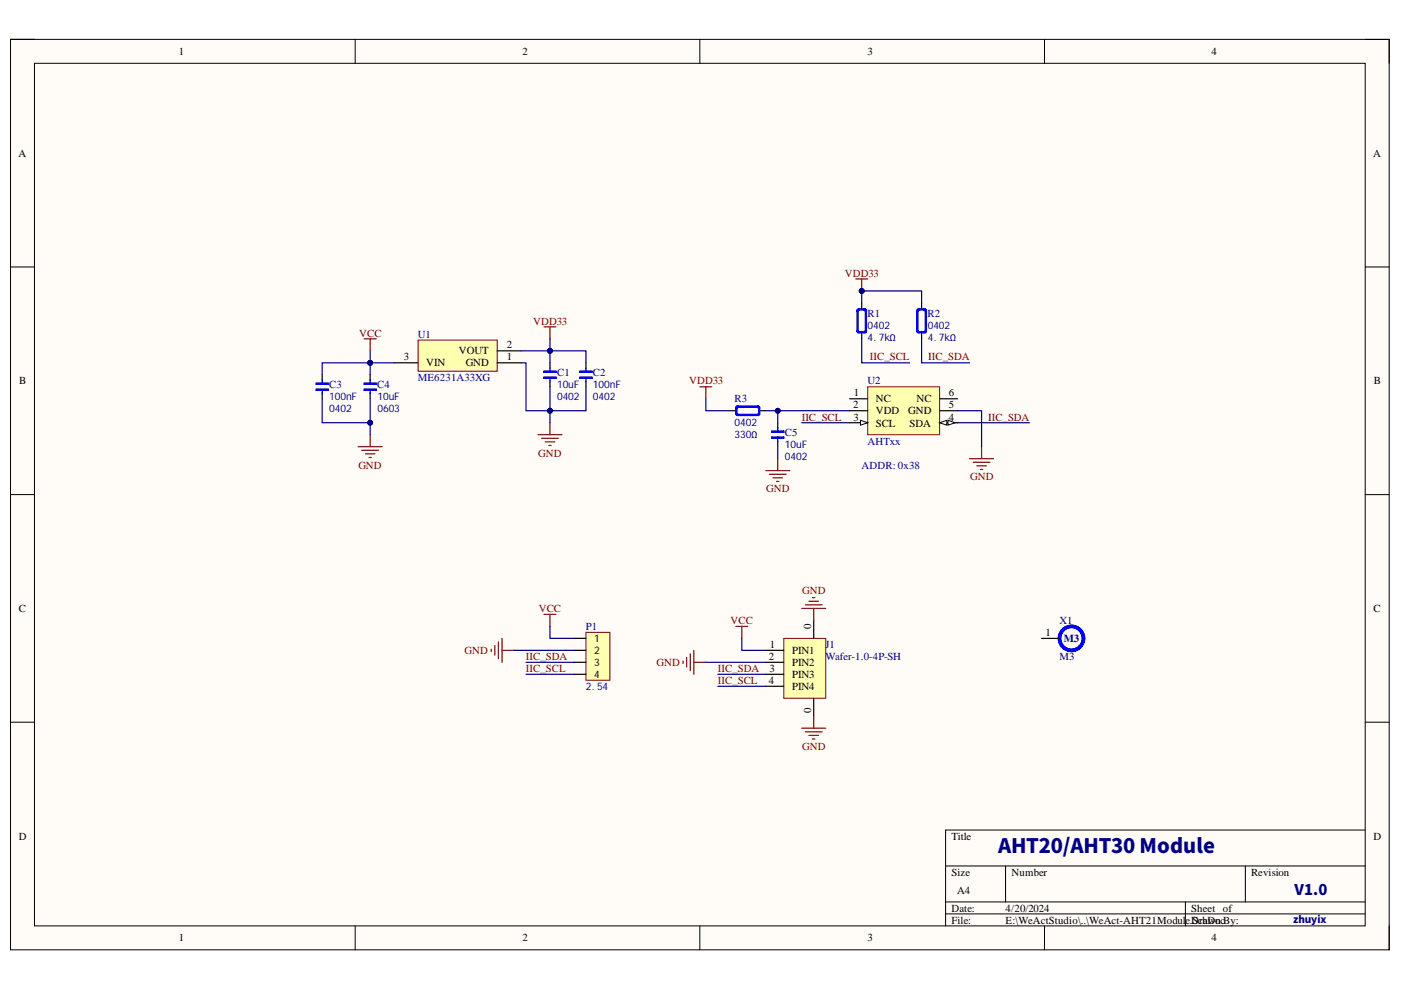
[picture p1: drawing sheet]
<svg xmlns="http://www.w3.org/2000/svg" width="297mm" height="210mm" viewBox="0 0 297 210" stroke-linecap="round" stroke-linejoin="round" font-family="sans-serif">
<defs><g id="words">
<text font-size="4.2" fill="#000080" x="211.6" y="180.9">AHT20/AHT30 Module</text>
<text font-size="3.1" fill="#000080" x="274.5" y="189.8">V1.0</text>
<g font-size="2.3">
<text x="37.9" y="11.7">1</text>
<text x="110.7" y="11.7">2</text>
<text x="183.9" y="11.7">3</text>
<text x="256.9" y="11.7">4</text>
<text x="3.9" y="33.3">A</text>
<text x="291.1" y="33.3">A</text>
<text x="85.6" y="76.4">3</text>
<text x="90.4" y="77.7">VIN</text>
<text x="97.3" y="75.2">VOUT</text>
<text x="98.7" y="77.7">GND</text>
<text x="107.5" y="76.4">1</text>
<text x="107.5" y="73.9">2</text>
<text x="4.1" y="81.5">B</text>
<text x="291.3" y="81.5">B</text>
<text x="180.9" y="86.6">2</text>
<text x="181" y="89.2">3</text>
<text x="181.1" y="84">1</text>
<text x="185.7" y="85.3">NC</text>
<text x="185.7" y="87.8">VDD</text>
<text x="192.6" y="87.8">GND</text>
<text x="194.3" y="85.3">NC</text>
<text x="201.2" y="89.2">4</text>
<text x="201.2" y="86.6">5</text>
<text x="201.2" y="84">6</text>
<text x="185.7" y="90.5">SCL</text>
<text x="192.8" y="90.5">SDA</text>
<text x="4" y="129.8">C</text>
<text x="291.2" y="129.8">C</text>
<text x="163.2" y="137.4">1</text>
<text x="172" y="133.3" transform="rotate(-90 172 133.3)">0</text>
<text x="221.7" y="134.8">1</text>
<text x="163" y="139.9">2</text>
<text x="163.1" y="142.5">3</text>
<text x="167.9" y="138.7">PIN1</text>
<text x="167.9" y="141.2">PIN2</text>
<text x="167.9" y="143.7">PIN3</text>
<text x="163" y="145">4</text>
<text x="167.9" y="146.3">PIN4</text>
<text x="172" y="151.2" transform="rotate(-90 172 151.2)">0</text>
<text x="4" y="178.1">D</text>
<text x="201.7" y="178.1">Title</text>
<text x="291.2" y="178.1">D</text>
<text x="201.7" y="185.7">Size</text>
<text x="214.5" y="185.7">Number</text>
<text x="265.2" y="185.7">Revision</text>
<text x="203" y="189.5">A4</text>
<text x="201.7" y="193.3">Date:</text>
<text x="201.7" y="195.8">File:</text>
<text x="213.2" y="193.3">4/20/2024</text>
<text x="213.2" y="195.8">E:\WeActStudio\..\WeAct-AHT21Modul</text>
<text x="251.4" y="195.8">e.Drawn</text>
<text x="252.6" y="193.3">Sheet of</text>
<text x="252.8" y="195.8">SchDocBy:</text>
<text x="37.9" y="199.6">1</text>
<text x="110.7" y="199.6">2</text>
<text x="183.9" y="199.6">3</text>
<text x="256.9" y="199.6">4</text>
</g>
<g font-size="2.3" fill="#800000">
<text x="179.1" y="58.7">VDD33</text>
<text x="76.1" y="71.3">VCC</text>
<text x="113" y="68.8">VDD33</text>
<text x="184.4" y="76.4">IIC_SCL</text>
<text x="196.8" y="76.4">IIC_SDA</text>
<text x="146.1" y="81.5">VDD33</text>
<text x="170" y="89.2">IIC_SCL</text>
<text x="209.5" y="89.2">IIC_SDA</text>
<text x="76" y="99.3">GND</text>
<text x="114.1" y="96.8">GND</text>
<text x="205.7" y="101.9">GND</text>
<text x="162.4" y="104.4">GND</text>
<text x="170.1" y="126">GND</text>
<text x="114.2" y="129.8">VCC</text>
<text x="154.9" y="132.3">VCC</text>
<text x="98.5" y="138.7">GND</text>
<text x="111.5" y="142.5">IIC_SCL</text>
<text x="111.5" y="139.9">IIC_SDA</text>
<text x="139.2" y="141.2">GND</text>
<text x="152.2" y="142.5">IIC_SDA</text>
<text x="152.2" y="145">IIC_SCL</text>
<text x="170.1" y="159">GND</text>
</g>
<g font-size="2.3" fill="#000080">
<text x="88.6" y="71.6">U1</text>
<text x="183.9" y="67.3">R1</text>
<text x="196.6" y="67.3">R2</text>
<text x="69.8" y="82.3">C3</text>
<text x="80" y="82.3">C4</text>
<text x="88.6" y="80.7">ME6231A33XG</text>
<text x="118.1" y="79.7">C1</text>
<text x="125.7" y="79.7">C2</text>
<text x="183.9" y="81.5">U2</text>
<text x="155.8" y="85.3">R3</text>
<text x="166.4" y="92.5">C5</text>
<text x="183.9" y="94.3">AHTxx</text>
<text x="182.7" y="99.3">ADDR: 0x38</text>
<text x="124.2" y="133.6">P1</text>
<text x="175.1" y="137.4">J1</text>
<text x="224.6" y="132.3">X1</text>
<text x="225.6" y="136.1">M3</text>
<text x="175.1" y="139.9">Wafer-1.0-4P-SH</text>
<text x="224.6" y="139.9">M3</text>
</g>
<g font-size="2.2" fill="#000080">
<text x="183.9" y="69.7">0402</text>
<text x="196.7" y="69.7">0402</text>
<text x="183.9" y="72.3">4.7kΩ</text>
<text x="196.7" y="72.3">4.7kΩ</text>
<text x="118.1" y="82.3">10uF</text>
<text x="125.7" y="82.3">100nF</text>
<text x="69.8" y="84.8">100nF</text>
<text x="69.8" y="87.3">0402</text>
<text x="80" y="84.8">10uF</text>
<text x="80" y="87.3">0603</text>
<text x="118.1" y="84.8">0402</text>
<text x="125.7" y="84.8">0402</text>
<text x="155.8" y="90.4">0402</text>
<text x="155.8" y="92.9">330Ω</text>
<text x="166.4" y="94.9">10uF</text>
<text x="166.4" y="97.5">0402</text>
<text x="124.2" y="146.3">2.54</text>
</g>
<g font-size="2.2">
<text x="126" y="136">1</text>
<text x="126" y="138.7">2</text>
<text x="126" y="141.2">3</text>
<text x="126" y="143.7">4</text>
</g>
<text font-size="2.1" fill="#000080" x="274.2" y="195.7">zhuyix</text>
</g></defs>
<path d="M2.2 8.3h292.3v193.1h-292.3z" fill-rule="evenodd" fill="#fffcf8"/>
<path d="M2.2 8.3h292.3v193.1h-292.3z" fill="none" stroke="#000" stroke-width=".21"/>
<path d="M7.3 13.4h282.1v182.9h-282.1z" fill-rule="evenodd" fill="#fffcf8"/>
<g fill="none" stroke="#000" stroke-width=".21">
<path d="M2.2 8.3h5.1M7.3 13.4h282.1v182.9h-282.1zM75.3 8.3v5.1M148.4 8.3v5.1M221.5 8.3v5.1M289.4 8.3h5.1v5.1M2.2 56.6h5.1M289.4 56.6h5.1M2.2 104.9h5.1M289.4 104.9h5.1M2.2 153.1h5.1M289.4 153.1h5.1"/>
<path d="M289.4 176h-88.9v20.3M75.3 196.3v5.1M148.4 196.3v5.1M200.5 183.6h88.9M200.5 191.2h88.9M200.5 193.8h88.9M213.2 183.6v7.6M221.5 196.3v5.1M251.3 191.2v5.1M264 183.6v7.6M294.5 196.3v5.1"/>
</g>
<path d="M154.7 87.1h1.3M161.1 87.1h1.3M164.9 89.6v1.3M164.9 93.4v1.3" fill="none" stroke="#000" stroke-width=".25"/>
<path d="M156 86.3l.3-.2h4.5l.3 .2v1.5l-.3 .3h-4.5l-.3-.3zM156 87.6l.5 .5M156.1 86.2h4.9v1.8h-4.9zM156.3 86.6l.2-.3h4.1l.2 .3v1l-.2 .2h-4.1l-.2-.2zM156.5 86.1l-.5 .5M160.6 86.1l.5 .5M161.1 87.6l-.5 .5M163.6 91.4h2.6v.3h-2.6zM163.6 92.7h2.6v.2h-2.6zM163.6 91.5h2.6M164.9 90.6v1.1M164.9 92.7v1" fill="none" stroke="#00f" stroke-width=".25"/>
<path d="M163.6 92.8h2.6" fill="none" stroke="#00f" stroke-width=".26"/>
<path d="M163.6 92.7h2.6v.2h-2.6zM163.6 91.4h2.6v.3h-2.6z" fill="none" stroke="#00f" stroke-width=".21"/>
<path d="M162.4 99.8h5M164.9 97.2v2.6M205.6 97.3h5M206.3 98h3.6M207.1 98.8h2M207.9 99.5h.5M208.1 94.7v2.6M163.1 100.6h3.6M163.9 101.3h2M164.6 102.1h.6" fill="none" stroke="#800000" stroke-width=".25"/>
<path d="M184 82h15.2v10.2h-15.2z" fill-rule="evenodd" fill="#ffffb0"/>
<path d="M184 82h15.2v10.2h-15.2z" fill="none" stroke="#800000" stroke-width=".21"/>
<path d="M180.1 84.5h3.9M180.1 87.1h3.9M180.1 89.6h3.9" fill="none" stroke="#000" stroke-width=".25"/>
<path d="M182.4 89.1l1.6 .5-1.6 .5z" fill="#f8fcff"/>
<path d="M182.4 89.1l1.6 .5-1.6 .5z" fill="none" stroke="#000" stroke-width=".21"/>
<path d="M199.2 89.6h3.8" fill="none" stroke="#000" stroke-width=".25"/>
<path d="M199.2 89.6l1.5-.5v1z" fill="#f8fcff"/>
<path d="M199.2 89.6l1.5-.5v1z" fill="none" stroke="#000" stroke-width=".21"/>
<path d="M201 89.1l1.5 .5-1.5 .5z" fill="#f8fcff"/>
<path d="M201 89.1l1.5 .5-1.5 .5z" fill="none" stroke="#000" stroke-width=".21"/>
<path d="M182.7 64.2v1.3M182.7 70.6v1.2M195.4 64.2v1.3M195.4 70.6v1.2M199.2 87.1h3.8M199.2 84.5h3.8" fill="none" stroke="#000" stroke-width=".25"/>
<path d="M181.4 59.1h2.6M182.7 59.1v2.6M148.4 82h2.5M149.6 82v2.5" fill="none" stroke="#800000" stroke-width=".25"/>
<g fill="none" stroke="#00f" stroke-width=".25">
<path d="M181.7 65.7l.2-.2h1.6l.2 .2v4.6l-.2 .3h-1.6l-.2-.3zM181.7 70.1l.5 .5M181.8 65.6h1.8v4.9h-1.8zM181.9 66l.3-.3h1l.3 .3v4.1l-.3 .2h-1l-.3-.2zM182.2 65.5l-.5 .5M183.2 65.5l.5 .5M183.7 70.1l-.5 .5M194.4 65.7l.2-.2h1.6l.2 .2v4.6l-.2 .3h-1.6l-.2-.3zM194.4 70.1l.5 .5M194.5 65.6h1.8v4.9h-1.8zM194.6 66l.3-.3h1l.3 .3v4.1l-.3 .2h-1l-.3-.2zM194.9 65.5l-.5 .5"/>
<path d="M195.9 65.5l.5 .5M196.4 70.1l-.5 .5"/>
</g>
<circle cx="182.7" cy="61.7" r=".51" fill="#000080"/>
<circle cx="182.7" cy="61.7" r=".51" fill="none" stroke="#000080" stroke-width=".21"/>
<path d="M88.6 72.1h16.8v6.6h-16.8z" fill-rule="evenodd" fill="#ffffb0"/>
<path d="M88.6 72.1h16.8v6.6h-16.8z" fill="none" stroke="#800000" stroke-width=".21"/>
<path d="M68.3 79.5v1.2M78.5 79.5v1.2M83.6 76.9h5M105.4 76.9h5.1M105.4 74.4h5.1M116.6 76.9v1.3M124.2 76.9v1.3M68.3 83.3v1.2M78.5 83.3v1.2M116.6 80.7v1.3M124.2 80.7v1.3" fill="none" stroke="#000" stroke-width=".25"/>
<g fill="none" stroke="#00f" stroke-width=".25">
<path d="M115.3 78.7h2.6v.3h-2.6zM115.3 80h2.6v.2h-2.6zM115.3 78.8h2.6M116.6 77.9v1.1M116.6 80v1M123 78.7h2.5v.3h-2.5zM123 80h2.5v.2h-2.5zM123 78.8h2.5M124.2 77.9v1.1M124.2 80v1M67 81.2h2.6v.3h-2.6zM67 82.5h2.6v.3h-2.6z"/>
<path d="M67 82.6h2.6M67 81.4h2.6M68.3 80.5v1M68.3 82.5v1M77.2 81.2h2.5v.3h-2.5zM77.2 82.5h2.5v.3h-2.5zM77.2 82.6h2.5M77.2 81.4h2.5M78.5 80.5v1M78.5 82.5v1M115.3 80.1h2.6M123 80.1h2.5"/>
</g>
<path d="M115.3 80h2.6v.2h-2.6zM115.3 78.7h2.6v.3h-2.6zM123 80h2.5v.2h-2.5zM123 78.7h2.5v.3h-2.5zM67 82.5h2.6v.3h-2.6zM67 81.2h2.6v.3h-2.6zM77.2 82.5h2.5v.3h-2.5zM77.2 81.2h2.5v.3h-2.5z" fill="none" stroke="#00f" stroke-width=".21"/>
<g fill="none" stroke="#800000" stroke-width=".25">
<path d="M77.2 71.8h2.5M78.5 71.8v2.6M115.3 69.3h2.6M116.6 69.3v2.5M75.9 94.7h5.1M76.7 95.5h3.6M77.5 96.2h2M78.2 97h.5M78.5 92.2v2.5M114.1 92.2h5M114.8 92.9h3.6M115.6 93.7h2"/>
<path d="M116.3 94.5h.6M116.6 89.6v2.6"/>
</g>
<path d="M124.2 134.1h5.1v10.1h-5.1z" fill-rule="evenodd" fill="#ffffb0"/>
<path d="M124.2 134.1h5.1v10.1h-5.1z" fill="none" stroke="#800000" stroke-width=".21"/>
<path d="M121.7 135.3h2.5M121.7 137.9h2.5M121.7 140.4h2.5M121.7 143h2.5" fill="none" stroke="#000" stroke-width=".25"/>
<path d="M166.2 135.4h8.9v12.6h-8.9z" fill-rule="evenodd" fill="#ffffb0"/>
<path d="M166.2 135.4h8.9v12.6h-8.9z" fill="none" stroke="#800000" stroke-width=".21"/>
<path d="M162.4 137.9h3.8M172.5 131.5v3.8M162.4 140.4h3.8M162.4 143h3.8M162.4 145.5h3.8M172.5 148v3.9" fill="none" stroke="#000" stroke-width=".25"/>
<g fill="none" stroke="#800000" stroke-width=".25">
<path d="M104.2 137.6v.5M104.9 136.9v2M105.7 136.1v3.6M106.4 135.3v5.1M106.4 137.9h2.6M115.3 130.3h2.6M116.6 130.3v2.5M145.6 139.4v2M146.3 138.7v3.5M147.1 137.9v5.1M156 132.8h2.5M157.3 132.8v2.5"/>
<path d="M170 129h5.1M170.7 128.2h3.6M171.5 127.5h2M172.3 126.7h.5M172.5 129v2.5M144.8 140.2v.5M147.1 140.4h2.5M170 154.4h5.1M170.7 155.2h3.6M171.5 155.9h2M172.3 156.7h.5M172.5 151.9v2.5"/>
</g>
<path d="M149.6 84.5v2.6h5.1M164.9 87.1v2.5" fill="none" stroke="#000080" stroke-width=".25"/>
<circle cx="164.9" cy="87.1" r=".51" fill="#000080"/>
<circle cx="164.9" cy="87.1" r=".51" fill="none" stroke="#000080" stroke-width=".21"/>
<path d="M182.7 71.8v5.1h10.2M182.7 61.7h12.7v2.5M195.4 71.8v5.1h10.2M164.9 94.7v2.5M170 89.6h10.1M203 87.1h5.1v7.6M203 89.6h15.3" fill="none" stroke="#000080" stroke-width=".25"/>
<circle cx="182.7" cy="61.7" r=".51" fill="#000080"/>
<circle cx="182.7" cy="61.7" r=".51" fill="none" stroke="#000080" stroke-width=".21"/>
<path d="M182.7 61.7v2.5" fill="none" stroke="#000080" stroke-width=".25"/>
<circle cx="182.7" cy="61.7" r=".51" fill="#000080"/>
<circle cx="182.7" cy="61.7" r=".51" fill="none" stroke="#000080" stroke-width=".21"/>
<path d="M110.5 74.4h6.1" fill="none" stroke="#000080" stroke-width=".25"/>
<circle cx="116.6" cy="74.4" r=".51" fill="#000080"/>
<circle cx="116.6" cy="74.4" r=".51" fill="none" stroke="#000080" stroke-width=".21"/>
<path d="M110.5 76.9h1v10.2h5.1v-5.1" fill="none" stroke="#000080" stroke-width=".25"/>
<circle cx="116.6" cy="87.1" r=".51" fill="#000080"/>
<circle cx="116.6" cy="87.1" r=".51" fill="none" stroke="#000080" stroke-width=".21"/>
<path d="M78.5 74.4v2.5" fill="none" stroke="#000080" stroke-width=".25"/>
<circle cx="78.5" cy="76.9" r=".51" fill="#000080"/>
<circle cx="78.5" cy="76.9" r=".51" fill="none" stroke="#000080" stroke-width=".21"/>
<path d="M78.5 76.9v2.6" fill="none" stroke="#000080" stroke-width=".25"/>
<circle cx="78.5" cy="76.9" r=".51" fill="#000080"/>
<circle cx="78.5" cy="76.9" r=".51" fill="none" stroke="#000080" stroke-width=".21"/>
<path d="M68.3 84.5v5.1h10.2" fill="none" stroke="#000080" stroke-width=".25"/>
<circle cx="78.5" cy="89.6" r=".51" fill="#000080"/>
<circle cx="78.5" cy="89.6" r=".51" fill="none" stroke="#000080" stroke-width=".21"/>
<path d="M116.6 74.4h7.6v2.5" fill="none" stroke="#000080" stroke-width=".25"/>
<circle cx="116.6" cy="74.4" r=".51" fill="#000080"/>
<circle cx="116.6" cy="74.4" r=".51" fill="none" stroke="#000080" stroke-width=".21"/>
<path d="M116.6 87.1v2.5" fill="none" stroke="#000080" stroke-width=".25"/>
<circle cx="116.6" cy="87.1" r=".51" fill="#000080"/>
<circle cx="116.6" cy="87.1" r=".51" fill="none" stroke="#000080" stroke-width=".21"/>
<path d="M124.2 82v5.1h-7.6" fill="none" stroke="#000080" stroke-width=".25"/>
<circle cx="116.6" cy="87.1" r=".51" fill="#000080"/>
<circle cx="116.6" cy="87.1" r=".51" fill="none" stroke="#000080" stroke-width=".21"/>
<path d="M83.6 76.9h-15.3v2.6M109 137.9h12.7M116.6 132.8v2.5h5.1M157.3 135.3v2.6h5.1M111.5 140.4h10.2M111.5 143h10.2M149.6 140.4h12.8M152.2 143h10.2M152.2 145.5h10.2" fill="none" stroke="#000080" stroke-width=".25"/>
<circle cx="78.5" cy="76.9" r=".51" fill="#000080"/>
<circle cx="78.5" cy="76.9" r=".51" fill="none" stroke="#000080" stroke-width=".21"/>
<path d="M162.4 87.1h17.7" fill="none" stroke="#000080" stroke-width=".25"/>
<circle cx="164.9" cy="87.1" r=".51" fill="#000080"/>
<circle cx="164.9" cy="87.1" r=".51" fill="none" stroke="#000080" stroke-width=".21"/>
<path d="M78.5 84.5v7.7" fill="none" stroke="#000080" stroke-width=".25"/>
<circle cx="78.5" cy="89.6" r=".51" fill="#000080"/>
<circle cx="78.5" cy="89.6" r=".51" fill="none" stroke="#000080" stroke-width=".21"/>
<path d="M116.6 71.8v5.1" fill="none" stroke="#000080" stroke-width=".25"/>
<circle cx="116.6" cy="74.4" r=".51" fill="#000080"/>
<circle cx="116.6" cy="74.4" r=".51" fill="none" stroke="#000080" stroke-width=".21"/>
<circle cx="227.2" cy="135.3" r="2.54" fill="none" stroke="#00f" stroke-width=".76"/>
<path d="M220.8 135.4h3.8" fill="none" stroke="#000" stroke-width=".25"/>
<use href="#words"/>
</svg>
